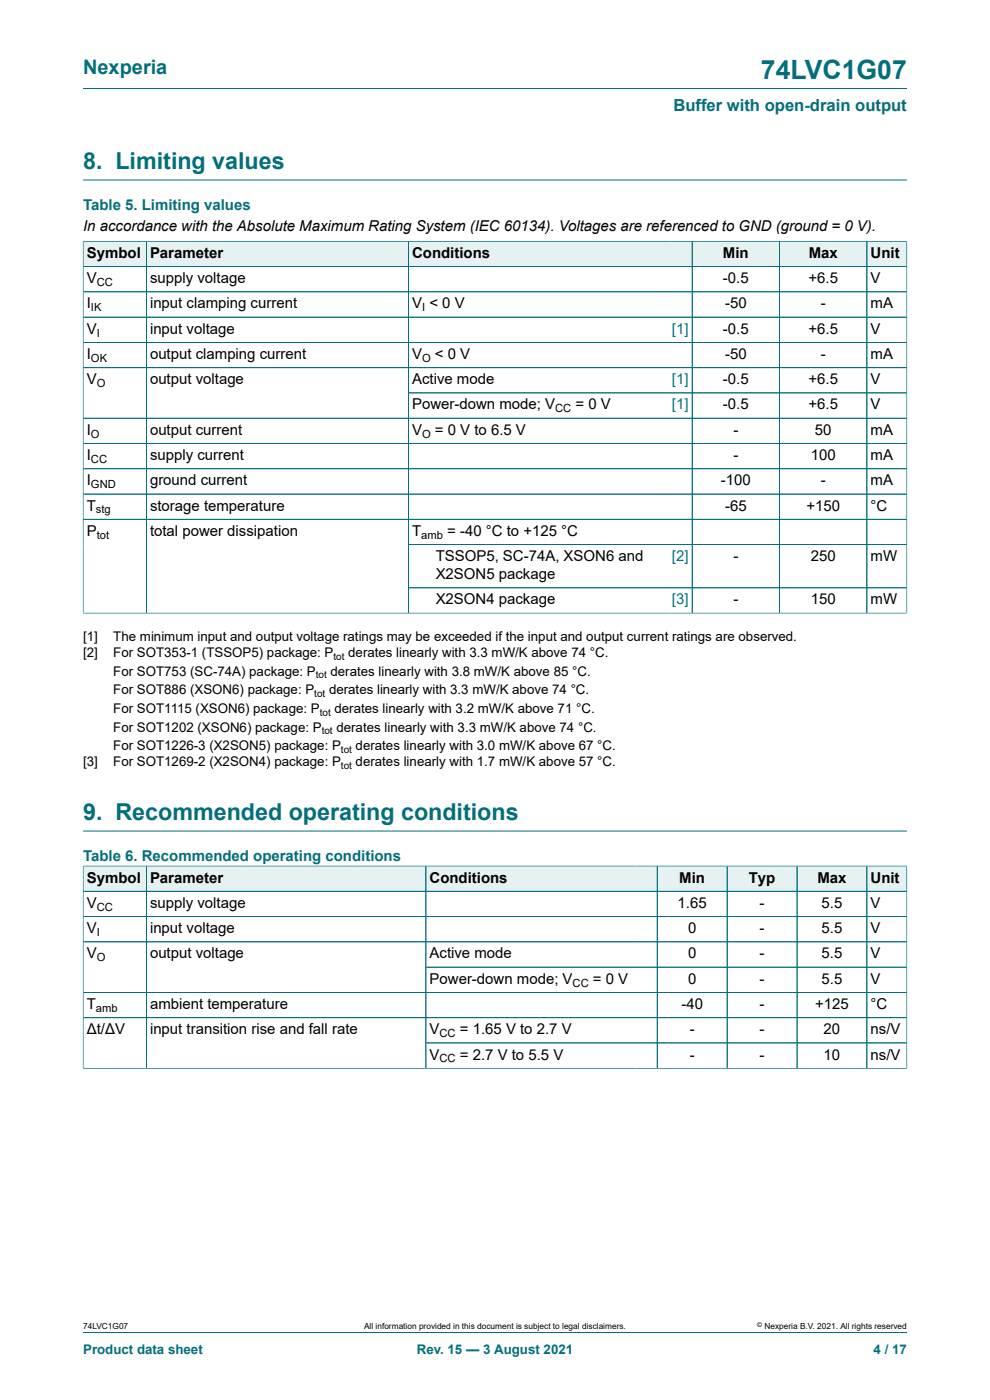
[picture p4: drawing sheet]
<svg xmlns="http://www.w3.org/2000/svg" width="210mm" height="297mm" viewBox="0 0 210 297" stroke-linecap="round" stroke-linejoin="round" font-family="sans-serif">
<defs><g id="words">
<text font-size="5.6" fill="#036f7b" x="161.4" y="16.8">74LVC1G07</text>
<g font-size="4.9" fill="#036f7b">
<text x="17.6" y="35.9">8. Limiting values</text>
<text x="17.6" y="174">9. Recommended operating conditions</text>
</g>
<text font-size="4.2" fill="#036f7b" x="17.6" y="15.6">Nexperia</text>
<text font-size="3.5" fill="#036f7b" x="142.8" y="23.7">Buffer with open-drain output</text>
<g font-size="3.2" fill="#036f7b">
<text x="17.6" y="44.5">Table 5. Limiting values</text>
<text x="17.6" y="182.6">Table 6. Recommended operating conditions</text>
</g>
<g font-size="3.2">
<text x="17.6" y="49.1">In accordance with the Absolute Maximum Rating System (IEC 60134). Voltages are referenced to GND (ground = 0 V).</text>
<text x="18.4" y="54.7">Symbol</text>
<text x="31.8" y="54.7">Parameter</text>
<text x="87.4" y="54.7">Conditions</text>
<text x="153.4" y="54.7">Min</text>
<text x="171.5" y="54.7">Max</text>
<text x="184.7" y="54.7">Unit</text>
<text x="18.4" y="60.1">V</text>
<text x="18.4" y="65.4">I</text>
<text x="31.8" y="60.1">supply voltage</text>
<text x="31.8" y="65.4">input clamping current</text>
<text x="87.4" y="65.4">V &lt; 0 V</text>
<text x="153.4" y="60.1">-0.5</text>
<text x="153.8" y="65.4">-50</text>
<text x="171.5" y="60.1">+6.5</text>
<text x="174.1" y="65.4">-</text>
<text x="184.7" y="60.1">V</text>
<text x="184.7" y="65.4">mA</text>
<text x="18.4" y="70.8">V</text>
<text x="31.8" y="70.8">input voltage</text>
<text x="153.4" y="70.8">-0.5</text>
<text x="171.5" y="70.8">+6.5</text>
<text x="184.7" y="70.8">V</text>
<text x="18.4" y="76.1">I</text>
<text x="31.8" y="76.1">output clamping current</text>
<text x="87.4" y="76.1">V</text>
<text x="92.3" y="76.1">&lt; 0 V</text>
<text x="153.8" y="76.1">-50</text>
<text x="174.1" y="76.1">-</text>
<text x="184.7" y="76.1">mA</text>
<text x="18.4" y="81.5">V</text>
<text x="31.8" y="81.5">output voltage</text>
<text x="87.4" y="81.5">Active mode</text>
<text x="153.4" y="81.5">-0.5</text>
<text x="171.5" y="81.5">+6.5</text>
<text x="184.7" y="81.5">V</text>
<text x="87.4" y="86.9">Power-down mode; V</text>
<text x="122.1" y="86.9">= 0 V</text>
<text x="153.4" y="86.9">-0.5</text>
<text x="171.5" y="86.9">+6.5</text>
<text x="184.7" y="86.9">V</text>
<text x="18.4" y="92.2">I</text>
<text x="31.8" y="92.2">output current</text>
<text x="87.4" y="92.2">V</text>
<text x="92.3" y="92.2">= 0 V to 6.5 V</text>
<text x="155.6" y="92.2">-</text>
<text x="172.9" y="92.2">50</text>
<text x="184.7" y="92.2">mA</text>
<text x="18.4" y="97.6">I</text>
<text x="31.8" y="97.6">supply current</text>
<text x="155.6" y="97.6">-</text>
<text x="172" y="97.6">100</text>
<text x="184.7" y="97.6">mA</text>
<text x="18.4" y="103">I</text>
<text x="31.8" y="103">ground current</text>
<text x="152.9" y="103">-100</text>
<text x="174.1" y="103">-</text>
<text x="184.7" y="103">mA</text>
<text x="18.4" y="108.3">T</text>
<text x="18.4" y="113.7">P</text>
<text x="31.8" y="108.3">storage temperature</text>
<text x="31.8" y="113.7">total power dissipation</text>
<text x="87.4" y="113.7">T</text>
<text x="94.9" y="113.7">= -40 °C to +125 °C</text>
<text x="153.8" y="108.3">-65</text>
<text x="171.1" y="108.3">+150</text>
<text x="184.7" y="108.3">°C</text>
<text x="92.4" y="119">TSSOP5, SC-74A, XSON6 and</text>
<text x="155.6" y="119">-</text>
<text x="172" y="119">250</text>
<text x="184.7" y="119">mW</text>
<text x="92.4" y="122.8">X2SON5 package</text>
<text x="92.4" y="128.2">X2SON4 package</text>
<text x="155.6" y="128.2">-</text>
<text x="172" y="128.2">150</text>
<text x="184.7" y="128.2">mW</text>
<text x="18.4" y="187.2">Symbol</text>
<text x="31.8" y="187.2">Parameter</text>
<text x="91.1" y="187.2">Conditions</text>
<text x="144.1" y="187.2">Min</text>
<text x="158.8" y="187.2">Typ</text>
<text x="173.4" y="187.2">Max</text>
<text x="184.7" y="187.2">Unit</text>
<text x="18.4" y="192.6">V</text>
<text x="18.4" y="198">V</text>
<text x="31.8" y="192.6">supply voltage</text>
<text x="31.8" y="198">input voltage</text>
<text x="143.7" y="192.6">1.65</text>
<text x="145.9" y="198">0</text>
<text x="161.1" y="192.6">-</text>
<text x="161.1" y="198">-</text>
<text x="174.3" y="192.6">5.5</text>
<text x="174.3" y="198">5.5</text>
<text x="184.7" y="192.6">V</text>
<text x="184.7" y="198">V</text>
<text x="18.4" y="203.3">V</text>
<text x="31.8" y="203.3">output voltage</text>
<text x="91.1" y="203.3">Active mode</text>
<text x="145.9" y="203.3">0</text>
<text x="161.1" y="203.3">-</text>
<text x="174.3" y="203.3">5.5</text>
<text x="184.7" y="203.3">V</text>
<text x="91.1" y="208.7">Power-down mode; V</text>
<text x="125.8" y="208.7">= 0 V</text>
<text x="145.9" y="208.7">0</text>
<text x="161.1" y="208.7">-</text>
<text x="174.3" y="208.7">5.5</text>
<text x="184.7" y="208.7">V</text>
<text x="18.4" y="214">T</text>
<text x="31.8" y="214">ambient temperature</text>
<text x="144.5" y="214">-40</text>
<text x="161.1" y="214">-</text>
<text x="172.9" y="214">+125</text>
<text x="184.7" y="214">°C</text>
<text x="18.4" y="219.4">Δt/ΔV</text>
<text x="31.8" y="219.4">input transition rise and fall rate</text>
<text x="91.1" y="219.4">V</text>
<text x="97.6" y="219.4">= 1.65 V to 2.7 V</text>
<text x="146.3" y="219.4">-</text>
<text x="161.1" y="219.4">-</text>
<text x="174.7" y="219.4">20</text>
<text x="184.7" y="219.4">ns/V</text>
<text x="91.1" y="224.8">V</text>
<text x="97.6" y="224.8">= 2.7 V to 5.5 V</text>
<text x="146.3" y="224.8">-</text>
<text x="161.1" y="224.8">-</text>
<text x="174.7" y="224.8">10</text>
<text x="184.7" y="224.8">ns/V</text>
</g>
<g font-size="3.2" fill="#00f">
<text x="142.5" y="70.8">[1]</text>
<text x="142.5" y="81.5">[1]</text>
<text x="142.5" y="86.9">[1]</text>
<text x="142.5" y="119">[2]</text>
<text x="142.5" y="128.2">[3]</text>
</g>
<g font-size="2.8">
<text x="17.6" y="136">[1]</text>
<text x="24" y="136">The minimum input and output voltage ratings may be exceeded if the input and output current ratings are observed.</text>
<text x="17.6" y="139.4">[2]</text>
<text x="24" y="139.4">For SOT353-1 (TSSOP5) package: P</text>
<text x="24" y="143.4">For SOT753 (SC-74A) package: P</text>
<text x="70.1" y="143.4">derates linearly with 3.8 mW/K above 85 °C.</text>
<text x="73.9" y="139.4">derates linearly with 3.3 mW/K above 74 °C.</text>
<text x="24" y="147.3">For SOT886 (XSON6) package: P</text>
<text x="69.8" y="147.3">derates linearly with 3.3 mW/K above 74 °C.</text>
<text x="24" y="151.3">For SOT1115 (XSON6) package: P</text>
<text x="24" y="155.2">For SOT1202 (XSON6) package: P</text>
<text x="70.9" y="151.3">derates linearly with 3.2 mW/K above 71 °C.</text>
<text x="71.4" y="155.2">derates linearly with 3.3 mW/K above 74 °C.</text>
<text x="24" y="159.2">For SOT1226-3 (X2SON5) package: P</text>
<text x="75.4" y="159.2">derates linearly with 3.0 mW/K above 67 °C.</text>
<text x="17.6" y="162.6">[3]</text>
<text x="24" y="162.6">For SOT1269-2 (X2SON4) package: P</text>
<text x="75.4" y="162.6">derates linearly with 1.7 mW/K above 57 °C.</text>
</g>
<g font-size="2.8" fill="#036f7b">
<text x="17.6" y="287.2">Product data sheet</text>
<text x="88.4" y="287.2">Rev. 15 — 3 August 2021</text>
<text x="185.3" y="287.2">4 / 17</text>
</g>
<g font-size="2.4">
<text x="20.5" y="60.7">CC</text>
<text x="19.3" y="66">IK</text>
<text x="20.5" y="71.4">I</text>
<text x="89.5" y="66">I</text>
<text x="19.3" y="76.8">OK</text>
<text x="89.5" y="76.8">O</text>
<text x="20.5" y="82.1">O</text>
<text x="117.8" y="87.5">CC</text>
<text x="19.3" y="92.8">O</text>
<text x="89.5" y="92.8">O</text>
<text x="19.3" y="98.2">CC</text>
<text x="19.3" y="103.6">GND</text>
<text x="20.4" y="108.9">stg</text>
<text x="20.5" y="114.3">tot</text>
<text x="89.4" y="114.3">amb</text>
<text x="20.5" y="193.2">CC</text>
<text x="20.5" y="198.6">I</text>
<text x="20.5" y="203.9">O</text>
<text x="121.5" y="209.3">CC</text>
<text x="20.4" y="214.7">amb</text>
<text x="93.2" y="220">CC</text>
<text x="93.2" y="225.4">CC</text>
</g>
<g font-size="2.1">
<text x="67" y="143.9">tot</text>
<text x="70.7" y="140">tot</text>
<text x="66.7" y="147.9">tot</text>
<text x="67.8" y="151.8">tot</text>
<text x="68.2" y="155.8">tot</text>
<text x="72.3" y="159.7">tot</text>
<text x="72.3" y="163.1">tot</text>
</g>
<g font-size="1.8">
<text x="17.6" y="282">74LVC1G07</text>
<text x="77.2" y="282">All information provided in this document is subject to legal disclaimers.</text>
<text x="162.2" y="282">Nexperia B.V. 2021. All rights reserved</text>
</g>
<text font-size="1.4" x="160.6" y="281.6">©</text>
</g></defs>
<path d="M17.6 18.8h174.8M17.6 38.2h174.8" fill="none" stroke="#036f7b" stroke-width=".21"/>
<path d="M17.7 51.3h13.3v5.2h-13.3z" fill="#e6f1f2"/>
<path d="M17.6 51.1v5.5h13.4v-5.4h-13.4" fill="none" stroke="#036f7b" stroke-width=".21"/>
<path d="M31.1 51.3h55.5v5.2h-55.5z" fill="#e6f1f2"/>
<path d="M31 51.2h55.6v5.4h-55.6z" fill="none" stroke="#036f7b" stroke-width=".21"/>
<path d="M86.7 51.3h55.5v5.2h-55.5z" fill="#e6f1f2"/>
<path d="M142.2 51.2h-55.6v5.4h55.6" fill="none" stroke="#036f7b" stroke-width=".21"/>
<path d="M142.2 51.3h4.6v5.2h-4.6z" fill="#e6f1f2"/>
<path d="M142.2 51.2h4.6v5.4h-4.6" fill="none" stroke="#036f7b" stroke-width=".21"/>
<path d="M146.9 51.3h18.4v5.2h-18.4z" fill="#e6f1f2"/>
<path d="M146.8 51.2h18.6v5.4h-18.6z" fill="none" stroke="#036f7b" stroke-width=".21"/>
<path d="M165.4 51.3h18.4v5.2h-18.4z" fill="#e6f1f2"/>
<path d="M165.4 51.2h18.5v5.4h-18.5z" fill="none" stroke="#036f7b" stroke-width=".21"/>
<path d="M184 51.3h8.3v5.2h-8.3z" fill="#e6f1f2"/>
<g fill="none" stroke="#036f7b" stroke-width=".21">
<path d="M17.6 56.6h174.8M17.6 51.3v78.8M17.7 51.2h174.7M31 51.3v78.8M86.6 51.3v78.8M146.8 51.3v78.8M165.4 51.3v78.8M183.9 51.2v78.9M192.4 51.1v79M17.6 61.9h174.8M17.6 67.3h174.8M17.6 72.6h174.8"/>
<path d="M17.6 78h174.8M17.6 88.7h174.8M17.6 94.1h174.8M17.6 99.4h174.8M86.6 83.4h105.8M17.6 104.8h174.8M192.4 110.2h-174.8M192.4 115.5h-105.8M86.6 124.7h105.8M192.4 130.1h-174.8M17.6 176.3h174.8"/>
</g>
<path d="M17.7 183.8h13.3v5.2h-13.3z" fill="#e6f1f2"/>
<path d="M17.6 183.7v5.4h13.4v-5.4h-13.4" fill="none" stroke="#036f7b" stroke-width=".21"/>
<path d="M31.1 183.8h59.2v5.2h-59.2z" fill="#e6f1f2"/>
<path d="M31 183.7h59.3v5.4h-59.3z" fill="none" stroke="#036f7b" stroke-width=".21"/>
<path d="M90.4 183.8h44.4v5.2h-44.4z" fill="#e6f1f2"/>
<path d="M134.8 183.7h-44.5v5.4h44.5" fill="none" stroke="#036f7b" stroke-width=".21"/>
<path d="M134.8 183.8h4.5v5.2h-4.5z" fill="#e6f1f2"/>
<path d="M134.8 183.7h4.6v5.4h-4.6" fill="none" stroke="#036f7b" stroke-width=".21"/>
<path d="M139.5 183.8h14.7v5.2h-14.7z" fill="#e6f1f2"/>
<path d="M139.4 183.7h14.8v5.4h-14.8z" fill="none" stroke="#036f7b" stroke-width=".21"/>
<path d="M154.3 183.8h14.7v5.2h-14.7z" fill="#e6f1f2"/>
<path d="M154.2 183.7h14.9v5.4h-14.9z" fill="none" stroke="#036f7b" stroke-width=".21"/>
<path d="M169.1 183.8h14.7v5.2h-14.7z" fill="#e6f1f2"/>
<path d="M169.1 183.7h14.8v5.4h-14.8z" fill="none" stroke="#036f7b" stroke-width=".21"/>
<path d="M184 183.8h8.3v5.2h-8.3z" fill="#e6f1f2"/>
<g fill="none" stroke="#036f7b" stroke-width=".21">
<path d="M17.6 189.1h174.8M17.6 183.8v42.9M17.7 183.7h174.7M31 183.8v42.8M90.3 183.8v42.8M139.4 183.8v42.8M154.2 183.8v42.8M169.1 183.8v42.8M183.9 183.7v42.9M192.4 183.7v43M192.4 194.5h-174.8M192.4 199.8h-174.8"/>
<path d="M17.6 210.5h174.8M90.3 205.2h102.1M192.4 215.9h-174.8M90.3 221.3h102.1M192.4 226.6h-174.8M17.6 282.6h174.8"/>
</g>
<use href="#words"/>
</svg>
